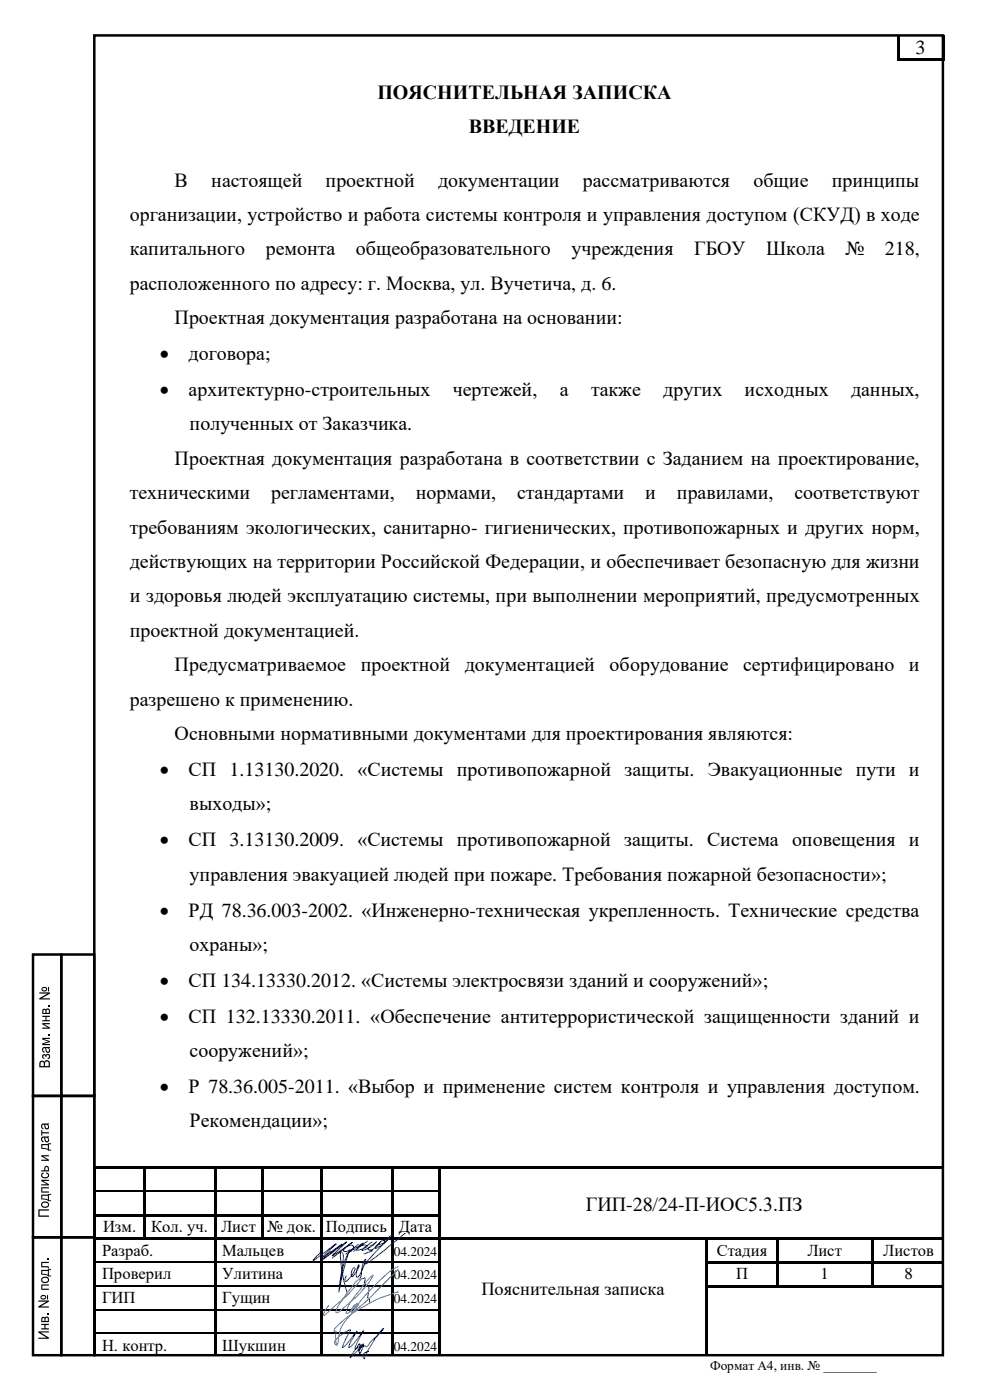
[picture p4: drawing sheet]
<svg xmlns="http://www.w3.org/2000/svg" width="210mm" height="297mm" viewBox="0 0 210 297" stroke-linecap="round" stroke-linejoin="round" font-family="sans-serif">
<defs><g id="words">
<g font-size="4.2">
<text x="194.2" y="11.4">3</text>
<text x="80.1" y="20.9">ПОЯСНИТЕЛЬНАЯ ЗАПИСКА</text>
<text x="99.5" y="28.2">ВВЕДЕНИЕ</text>
<text x="37" y="39.6">B</text>
<text x="44.8" y="39.6">настоящей</text>
<text x="69.1" y="39.6">проектной</text>
<text x="92.9" y="39.6">документации</text>
<text x="123.7" y="39.6">рассматриваются</text>
<text x="159.8" y="39.6">общие</text>
<text x="176.5" y="39.6">принципы</text>
<text x="27.5" y="46.9">организации, устройство и работа системы контроля и управления доступом (СКУД) в ходе</text>
<text x="27.5" y="54.2">капитального</text>
<text x="56.4" y="54.2">ремонта</text>
<text x="75.5" y="54.2">общеобразовательного</text>
<text x="121.2" y="54.2">учреждения</text>
<text x="147.3" y="54.2">ГБОУ</text>
<text x="162.5" y="54.2">Школа</text>
<text x="179.3" y="54.2">№</text>
<text x="187.7" y="54.2">218,</text>
<text x="27.5" y="61.5">расположенного по адресу: г. Москва, ул. Вучетича, д. 6.</text>
<text x="37" y="68.8">Проектная документация разработана на основании:</text>
<text x="33.9" y="76.4">•</text>
<text x="40" y="76.4">договора;</text>
<text x="33.9" y="84">•</text>
<text x="40" y="84">архитектурно-строительных</text>
<text x="96.1" y="84">чертежей,</text>
<text x="118.7" y="84">а</text>
<text x="125.4" y="84">также</text>
<text x="140.7" y="84">других</text>
<text x="158" y="84">исходных</text>
<text x="180.5" y="84">данных,</text>
<text x="40.2" y="91.3">полученных от Заказчика.</text>
<text x="37" y="98.6">Проектная документация разработана в соответствии с Заданием на проектирование,</text>
<text x="27.5" y="105.9">техническими</text>
<text x="57.5" y="105.9">регламентами,</text>
<text x="88.2" y="105.9">нормами,</text>
<text x="109.7" y="105.9">стандартами</text>
<text x="136.9" y="105.9">и</text>
<text x="143.6" y="105.9">правилами,</text>
<text x="168.5" y="105.9">соответствуют</text>
<text x="27.5" y="113.2">требованиям экологических, санитарно- гигиенических, противопожарных и других норм,</text>
<text x="27.5" y="120.5">действующих на территории Российской Федерации, и обеспечивает безопасную для жизни</text>
<text x="27.5" y="127.8">и здоровья людей эксплуатацию системы, при выполнении мероприятий, предусмотренных</text>
<text x="27.5" y="135.1">проектной документацией.</text>
<text x="37" y="142.4">Предусматриваемое</text>
<text x="76.5" y="142.4">проектной</text>
<text x="98.6" y="142.4">документацией</text>
<text x="129.3" y="142.4">оборудование</text>
<text x="157.7" y="142.4">сертифицировано</text>
<text x="192.8" y="142.4">и</text>
<text x="27.5" y="149.7">разрешено к применению.</text>
<text x="37" y="157">Основными нормативными документами для проектирования являются:</text>
<text x="33.9" y="164.7">•</text>
<text x="40" y="164.7">СП 1.13130.2020. «Системы противопожарной защиты. Эвакуационные пути и</text>
<text x="40.2" y="171.9">выходы»;</text>
<text x="33.9" y="179.6">•</text>
<text x="40" y="179.6">СП 3.13130.2009. «Системы противопожарной защиты. Система оповещения и</text>
<text x="40.2" y="186.8">управления эвакуацией людей при пожаре. Требования пожарной безопасности»;</text>
<text x="33.9" y="194.5">•</text>
<text x="40" y="194.5">РД 78.36.003-2002. «Инженерно-техническая укрепленность. Технические средства</text>
<text x="40.2" y="201.7">охраны»;</text>
<text x="33.9" y="209.4">•</text>
<text x="40" y="209.4">СП 134.13330.2012. «Системы электросвязи зданий и сооружений»;</text>
<text x="33.9" y="217">•</text>
<text x="40" y="217">СП 132.13330.2011. «Обеспечение антитеррористической защищенности зданий и</text>
<text x="40.2" y="224.3">сооружений»;</text>
<text x="33.9" y="231.9">•</text>
<text x="40" y="231.9">Р 78.36.005-2011. «Выбор и применение систем контроля и управления доступом.</text>
<text x="40.2" y="239.2">Рекомендации»;</text>
<text x="124.3" y="256.9">ГИП-28/24-П-ИОС5.3.ПЗ</text>
</g>
<text font-size="3.9" x="102.1" y="274.9">Пояснительная записка</text>
<g font-size="3.5">
<text x="21.9" y="261.4">Изм.</text>
<text x="32.1" y="261.4">Кол. уч.</text>
<text x="46.9" y="261.4">Лист</text>
<text x="56.6" y="261.4">№ док.</text>
<text x="69.1" y="261.4">Подпись</text>
<text x="84.6" y="261.4">Дата</text>
<text x="21.6" y="266.5">Разраб.</text>
<text x="47.1" y="266.5">Мальцев</text>
<text x="152" y="266.5">Стадия</text>
<text x="171.3" y="266.5">Лист</text>
<text x="187.4" y="266.5">Листов</text>
<text x="21.6" y="271.5">Проверил</text>
<text x="47.1" y="271.5">Улитина</text>
<text x="156.2" y="271.5">П</text>
<text x="174.1" y="271.5">1</text>
<text x="191.9" y="271.5">8</text>
<text x="21.6" y="276.5">ГИП</text>
<text x="47.1" y="276.5">Гущин</text>
<text x="21.6" y="286.6">Н. контр.</text>
<text x="47.1" y="286.6">Шукшин</text>
</g>
<g font-size="2.8">
<text x="83.5" y="266.4">04.2024</text>
<text x="83.5" y="271.5">04.2024</text>
<text x="83.5" y="276.5">04.2024</text>
<text x="83.5" y="286.6">04.2024</text>
<text x="150.6" y="290.7">Формат А4, инв. № ________</text>
</g>
</g></defs>
<g fill="#000">
<path d="M190.3 7.5h.5v4.9h-.5z" fill-rule="evenodd"/>
<path d="M190.3 12.4h.5v.5h-.5z" fill-rule="evenodd"/>
<path d="M190.3 12.4h.5v.5h-.5z" fill-rule="evenodd"/>
<path d="M190.8 12.4h9v.5h-9z" fill-rule="evenodd"/>
<path d="M199.8 7.5h.5v4.9h-.5z" fill-rule="evenodd"/>
<path d="M199.8 12.4h.5v.5h-.5z" fill-rule="evenodd"/>
<path d="M199.8 12.4h.5v.5h-.5z" fill-rule="evenodd"/>
<path d="M19.9 247.6h.5v.5h-.5z" fill-rule="evenodd"/>
<path d="M19.9 247.6h.5v.5h-.5z" fill-rule="evenodd"/>
<path d="M19.9 248.1h.5v4.5h-.5z" fill-rule="evenodd"/>
<path d="M19.9 252.6h.5v.5h-.5z" fill-rule="evenodd"/>
<path d="M19.9 253.1h.5v4.5h-.5z" fill-rule="evenodd"/>
<path d="M19.9 257.6h.5v.6h-.5z" fill-rule="evenodd"/>
<path d="M20.4 247.6h10v.5h-10z" fill-rule="evenodd"/>
<path d="M20.4 257.6h10v.5h-10z" fill-rule="evenodd"/>
<path d="M30.4 248.1h.5z" fill-rule="evenodd"/>
<path d="M30.4 247.6h.5v.5h-.5z" fill-rule="evenodd"/>
<path d="M30.4 248.1h.5v4.5h-.5z" fill-rule="evenodd"/>
<path d="M30.4 252.6h.5v.5h-.5z" fill-rule="evenodd"/>
<path d="M30.4 253.1h.5v4.5h-.5z" fill-rule="evenodd"/>
<path d="M30.4 257.6h.5v.6h-.5z" fill-rule="evenodd"/>
<path d="M30.9 247.6h14.5v.5h-14.5z" fill-rule="evenodd"/>
<path d="M30.9 257.6h14.5v.5h-14.5z" fill-rule="evenodd"/>
<path d="M45.4 248.1h.5z" fill-rule="evenodd"/>
<path d="M45.4 247.6h.5v.5h-.5z" fill-rule="evenodd"/>
<path d="M45.4 248.1h.5v4.5h-.5z" fill-rule="evenodd"/>
<path d="M45.4 252.6h.5v.5h-.5z" fill-rule="evenodd"/>
<path d="M45.4 253.1h.5v4.5h-.5z" fill-rule="evenodd"/>
<path d="M45.4 257.6h.5v.6h-.5z" fill-rule="evenodd"/>
<path d="M45.9 247.6h9.5v.5h-9.5z" fill-rule="evenodd"/>
<path d="M45.9 257.6h9.5v.5h-9.5z" fill-rule="evenodd"/>
<path d="M55.4 248.1h.5z" fill-rule="evenodd"/>
<path d="M55.4 247.6h.5v.5h-.5z" fill-rule="evenodd"/>
<path d="M55.4 248.1h.5v4.5h-.5z" fill-rule="evenodd"/>
<path d="M55.4 252.6h.5v.5h-.5z" fill-rule="evenodd"/>
<path d="M55.4 253.1h.5v4.5h-.5z" fill-rule="evenodd"/>
<path d="M55.4 257.6h.5v.6h-.5z" fill-rule="evenodd"/>
<path d="M55.9 247.6h12v.5h-12z" fill-rule="evenodd"/>
<path d="M55.9 257.6h12v.5h-12z" fill-rule="evenodd"/>
<path d="M67.9 248.1h.5z" fill-rule="evenodd"/>
<path d="M67.9 247.6h.5v.5h-.5z" fill-rule="evenodd"/>
<path d="M67.9 248.1h.5v4.5h-.5z" fill-rule="evenodd"/>
<path d="M67.9 252.6h.5v.5h-.5z" fill-rule="evenodd"/>
<path d="M67.9 253.1h.5v4.5h-.5z" fill-rule="evenodd"/>
<path d="M67.9 257.6h.5v.6h-.5z" fill-rule="evenodd"/>
<path d="M68.4 247.6h14.5v.5h-14.5z" fill-rule="evenodd"/>
<path d="M68.4 257.6h14.5v.5h-14.5z" fill-rule="evenodd"/>
<path d="M82.9 248.1h.5z" fill-rule="evenodd"/>
<path d="M82.9 247.6h.5v.5h-.5z" fill-rule="evenodd"/>
<path d="M82.9 248.1h.5v4.5h-.5z" fill-rule="evenodd"/>
<path d="M82.9 252.6h.5v.5h-.5z" fill-rule="evenodd"/>
<path d="M82.9 253.1h.5v4.5h-.5z" fill-rule="evenodd"/>
<path d="M82.9 257.6h.5v.6h-.5z" fill-rule="evenodd"/>
<path d="M83.4 247.6h9.5v.5h-9.5z" fill-rule="evenodd"/>
<path d="M83.4 257.6h9.5v.5h-9.5z" fill-rule="evenodd"/>
<path d="M92.9 248.1h.5z" fill-rule="evenodd"/>
<path d="M92.9 247.6h.5v.5h-.5z" fill-rule="evenodd"/>
<path d="M92.9 248.1h.5v4.5h-.5z" fill-rule="evenodd"/>
<path d="M92.9 252.6h.5v.5h-.5z" fill-rule="evenodd"/>
<path d="M92.9 253.1h.5v4.5h-.5z" fill-rule="evenodd"/>
<path d="M92.9 257.6h.5v.6h-.5z" fill-rule="evenodd"/>
<path d="M93.4 247.6h106.8v.5h-106.8z" fill-rule="evenodd"/>
<path d="M19.9 258.2h.5v4.4h-.5z" fill-rule="evenodd"/>
<path d="M19.9 262.6h.5v.6h-.5z" fill-rule="evenodd"/>
<path d="M19.9 263.2h.5v4.5h-.5z" fill-rule="evenodd"/>
<path d="M19.9 267.7h.5v.5h-.5z" fill-rule="evenodd"/>
<path d="M19.9 268.2h.5v4.5h-.5z" fill-rule="evenodd"/>
<path d="M19.9 272.7h.5v.6h-.5z" fill-rule="evenodd"/>
<path d="M19.9 273.3h.5v4.4h-.5z" fill-rule="evenodd"/>
<path d="M19.9 277.7h.5v.6h-.5z" fill-rule="evenodd"/>
<path d="M20.4 262.6h10v.5h-10z" fill-rule="evenodd"/>
<path d="M30.4 258.2h.5v4.4h-.5z" fill-rule="evenodd"/>
<path d="M30.4 262.6h.5v.5h-.5z" fill-rule="evenodd"/>
<path d="M30.9 262.6h14.5v.5h-14.5z" fill-rule="evenodd"/>
<path d="M45.4 258.2h.5v4.4h-.5z" fill-rule="evenodd"/>
<path d="M45.4 262.6h.5v.6h-.5z" fill-rule="evenodd"/>
<path d="M45.4 263.2h.5v4.5h-.5z" fill-rule="evenodd"/>
<path d="M45.4 267.7h.5v.5h-.5z" fill-rule="evenodd"/>
<path d="M45.4 268.2h.5v4.5h-.5z" fill-rule="evenodd"/>
<path d="M45.4 272.7h.5v.6h-.5z" fill-rule="evenodd"/>
<path d="M45.4 273.3h.5v4.4h-.5z" fill-rule="evenodd"/>
<path d="M45.4 277.7h.5v.6h-.5z" fill-rule="evenodd"/>
<path d="M45.9 262.6h9.5v.5h-9.5z" fill-rule="evenodd"/>
<path d="M55.4 258.2h.5v4.4h-.5z" fill-rule="evenodd"/>
<path d="M55.4 262.6h.5v.5h-.5z" fill-rule="evenodd"/>
<path d="M55.9 262.6h12v.5h-12z" fill-rule="evenodd"/>
<path d="M67.9 258.2h.5v4.4h-.5z" fill-rule="evenodd"/>
<path d="M67.9 262.6h.5v.6h-.5z" fill-rule="evenodd"/>
<path d="M67.9 263.2h.5v4.5h-.5z" fill-rule="evenodd"/>
<path d="M67.9 267.7h.5v.5h-.5z" fill-rule="evenodd"/>
<path d="M67.9 268.2h.5v4.5h-.5z" fill-rule="evenodd"/>
<path d="M67.9 272.7h.5v.6h-.5z" fill-rule="evenodd"/>
<path d="M67.9 273.3h.5v4.4h-.5z" fill-rule="evenodd"/>
<path d="M67.9 277.7h.5v.6h-.5z" fill-rule="evenodd"/>
<path d="M68.4 262.6h14.5v.5h-14.5z" fill-rule="evenodd"/>
<path d="M82.9 258.2h.5v4.4h-.5z" fill-rule="evenodd"/>
<path d="M82.9 262.6h.5v.6h-.5z" fill-rule="evenodd"/>
<path d="M82.9 263.2h.5v4.5h-.5z" fill-rule="evenodd"/>
<path d="M82.9 267.7h.5v.5h-.5z" fill-rule="evenodd"/>
<path d="M82.9 268.2h.5v4.5h-.5z" fill-rule="evenodd"/>
<path d="M82.9 272.7h.5v.6h-.5z" fill-rule="evenodd"/>
<path d="M82.9 273.3h.5v4.4h-.5z" fill-rule="evenodd"/>
<path d="M82.9 277.7h.5v.6h-.5z" fill-rule="evenodd"/>
<path d="M83.4 262.6h9.5v.5h-9.5z" fill-rule="evenodd"/>
<path d="M92.9 258.2h.5v4.4h-.5z" fill-rule="evenodd"/>
<path d="M92.9 262.6h.5v.6h-.5z" fill-rule="evenodd"/>
<path d="M92.9 263.2h.5v4.5h-.5z" fill-rule="evenodd"/>
<path d="M92.9 267.7h.5v.5h-.5z" fill-rule="evenodd"/>
<path d="M92.9 268.2h.5v4.5h-.5z" fill-rule="evenodd"/>
<path d="M92.9 272.7h.5v.6h-.5z" fill-rule="evenodd"/>
<path d="M92.9 273.3h.5v4.4h-.5z" fill-rule="evenodd"/>
<path d="M92.9 277.7h.5v.6h-.5z" fill-rule="evenodd"/>
<path d="M93.4 262.6h56.3v.5h-56.3z" fill-rule="evenodd"/>
<path d="M149.7 263.1l.5 .1z" fill-rule="evenodd"/>
<path d="M149.7 262.6h.5v.5h-.5z" fill-rule="evenodd"/>
<path d="M149.7 263.2h.5v4.5h-.5z" fill-rule="evenodd"/>
<path d="M149.7 267.7h.5v.5h-.5z" fill-rule="evenodd"/>
<path d="M149.7 268.2h.5v4.5h-.5z" fill-rule="evenodd"/>
<path d="M149.7 272.7h.5v.6h-.5z" fill-rule="evenodd"/>
<path d="M149.7 273.3h.5v4.4h-.5z" fill-rule="evenodd"/>
<path d="M149.7 277.7h.5v.6h-.5z" fill-rule="evenodd"/>
<path d="M150.2 262.6h14.6v.5h-14.6z" fill-rule="evenodd"/>
<path d="M150.2 267.7h14.6v.5h-14.6z" fill-rule="evenodd"/>
<path d="M150.2 272.7h14.6v.5h-14.6z" fill-rule="evenodd"/>
<path d="M164.8 263.1l.5 .1z" fill-rule="evenodd"/>
<path d="M164.8 262.6h.5v.5h-.5z" fill-rule="evenodd"/>
<path d="M164.8 263.2h.5v4.5h-.5z" fill-rule="evenodd"/>
<path d="M164.8 267.7h.5v.5h-.5z" fill-rule="evenodd"/>
<path d="M164.8 268.2h.5v4.5h-.5z" fill-rule="evenodd"/>
<path d="M164.8 272.7h.5v.5h-.5z" fill-rule="evenodd"/>
<path d="M165.3 262.6h19.4v.5h-19.4z" fill-rule="evenodd"/>
<path d="M165.3 267.7h19.4v.5h-19.4z" fill-rule="evenodd"/>
<path d="M165.3 272.7h19.4v.5h-19.4z" fill-rule="evenodd"/>
<path d="M184.7 263.1l.5 .1z" fill-rule="evenodd"/>
<path d="M184.7 262.6h.5v.5h-.5z" fill-rule="evenodd"/>
<path d="M184.7 263.2h.5v4.5h-.5z" fill-rule="evenodd"/>
<path d="M184.7 267.7h.5v.5h-.5z" fill-rule="evenodd"/>
<path d="M184.7 268.2h.5v4.5h-.5z" fill-rule="evenodd"/>
<path d="M184.7 272.7h.5v.5h-.5z" fill-rule="evenodd"/>
<path d="M185.2 262.6h15v.5h-15z" fill-rule="evenodd"/>
<path d="M185.2 267.7h15v.5h-15z" fill-rule="evenodd"/>
<path d="M185.2 272.7h15v.5h-15z" fill-rule="evenodd"/>
<path d="M19.9 278.3h.5v4.4h-.5z" fill-rule="evenodd"/>
<path d="M19.9 282.7h.5v.6h-.5z" fill-rule="evenodd"/>
<path d="M19.9 283.3h.5v4.3h-.5z" fill-rule="evenodd"/>
<path d="M45.4 278.3h.5v4.4h-.5z" fill-rule="evenodd"/>
<path d="M45.4 282.7h.5v.6h-.5z" fill-rule="evenodd"/>
<path d="M45.4 283.3h.5v4.3h-.5z" fill-rule="evenodd"/>
<path d="M67.9 278.3h.5v4.4h-.5z" fill-rule="evenodd"/>
<path d="M67.9 282.7h.5v.6h-.5z" fill-rule="evenodd"/>
<path d="M67.9 283.3h.5v4.3h-.5z" fill-rule="evenodd"/>
<path d="M82.9 278.3h.5v4.4h-.5z" fill-rule="evenodd"/>
<path d="M82.9 282.7h.5v.6h-.5z" fill-rule="evenodd"/>
<path d="M82.9 283.3h.5v4.3h-.5z" fill-rule="evenodd"/>
<path d="M92.9 278.3h.5v4.4h-.5z" fill-rule="evenodd"/>
<path d="M92.9 282.7h.5v.6h-.5z" fill-rule="evenodd"/>
<path d="M92.9 283.3h.5v4.3h-.5z" fill-rule="evenodd"/>
<path d="M149.7 278.3h.5v4.4h-.5z" fill-rule="evenodd"/>
<path d="M149.7 282.7h.5v.6h-.5z" fill-rule="evenodd"/>
<path d="M149.7 283.3h.5v4.3h-.5z" fill-rule="evenodd"/>
</g>
<g fill="none" stroke="#000" stroke-width=".25">
<path d="M20.4 252.7h10M30.9 252.7h14.5M45.9 252.7h9.5M55.9 252.7h12M68.4 252.7h14.5M83.4 252.7h9.5M20.4 267.8h25M20.4 272.8h25M20.4 277.9h25M45.9 267.8h22M45.9 272.8h22M45.9 277.9h22"/>
<path d="M68.4 267.8h14.5M68.4 272.8h14.5M68.4 277.9h14.5M83.4 267.8h9.5M83.4 272.8h9.5M83.4 277.9h9.5M20.4 282.9h25M45.9 282.9h22M68.4 282.9h14.5M83.4 282.9h9.5"/>
</g>
<g fill="#000">
<path d="M9 215.5h1.6v.3h-.7v.7h.7v.2h-1.6v-.2h.6v-.7h-.6zM9 217.1h1.6v.2h-1.2l1.2 .7v.3h-1.6v-.3h1.2l-1.2-.7zM10.3 213.3h.3v.3h-.3zM10.3 219.5h.3v.3h-.3zM9 220.2h1.6v.3h-1.3l1.3 .4v.2l-1.4 .4h1.4v.3h-1.6v-.4l1.3-.4-1.3-.4zM9.1 223.8l.3-.1 .3 .1a.54 .54 0 0 1 .9 .2 .54 .54 0 0 1-.5 .7v-.2a.31 .31 0 0 0 .4-.3 .31 .31 0 0 0-.4-.3 .31 .31 0 0 0-.2 .4h-.3v-.2a.26 .26 0 0 0-.3-.2 .26 .26 0 0 0-.2 .4 .26 .26 0 0 0 .3 .1v.3l-.4-.3-.1-.4zM8.1 256.6h2.3v.3h-2v1h2v.3h-2.3zM8.8 239.8h.2v.4h1.4v.3h-1.4v.5h-.2zM8.8 245.1h1.6v.3h-1.3l1.3 .6v.3h-1.6v-.2h1.2l-1.2-.7zM8.8 250.3h1.6v.3h-1.3l1.3 .7v.2h-1.6v-.2h1.2l-1.2-.7zM8.8 251.9h1.6v.2h-1.4v.7h1.4v.2h-1.6zM8.8 249l.4-.2 .1 .2a.41 .41 0 0 0-.3 .6 .41 .41 0 0 0 .6 .2 .41 .41 0 0 0 .6-.3 .41 .41 0 0 0-.4-.5v-.2a.65 .65 0 0 1 .6 .7 .65 .65 0 0 1-.8 .5l-.7-.2-.2-.4z"/>
<path d="M8.8 267.7h1.6v.3h-1.4v.6l1.2 .1 .2 .1v.4h-.3v-.3h-1.3zM8.8 272.5h1.6v.3h-1.4v.6h1.4v.3h-1.6zM10.1 267h.3v.3h-.3zM10.1 278.7h.3v.3h-.3zM8.1 282.5h2.3v.2h-1.8l1.8 1.1v.3h-2.3v-.3h1.8l-1.8-1zM8.8 280.9h1.6v.3h-.7v.6h.7v.3h-1.6v-.3h.6v-.6h-.6z"/>
<path d="M8.3 210.6h2.3v.2l-1.7 1h1.7v.3h-2.3v-.3l1.8-1h-1.8zM9 209.5a.59 .59 0 0 1 .8 0 .59 .59 0 0 1 0 .8 .59 .59 0 0 1-.8-.1 .48 .48 0 0 1 0-.7zM9 209.7a.34 .34 0 0 0 .4 .5 .34 .34 0 0 0 .3-.5zM10.2 209.4h.2v1h-.2z"/>
<path d="M9.1 214.2a.45 .45 0 0 1 .6 0 .45 .45 0 0 1 .6-.2 .45 .45 0 0 1 .3 .5v.7h-1.6zM9.2 214.4v.5h.4v-.3a.25 .25 0 0 0 0-.3 .25 .25 0 0 0-.4 .1zM9.9 214.3v.6h.5l-.1-.6z"/>
<path d="M8.9 238.5l1.5-.2v.3h-.2a.53 .53 0 0 1 .1 .9 .53 .53 0 0 1-.9-.4l-.1-.5a.37 .37 0 0 0-.4 .4 .37 .37 0 0 0 .3 .4v.2a.69 .69 0 0 1-.3-1.1zM9.6 238.6a.62 .62 0 0 0 .3 .8 .42 .42 0 0 0 .2-.6 .42 .42 0 0 0-.5-.2z"/>
<path d="M9.1 222.2l1.5-.1v.2l-.2 .1a.53 .53 0 0 1 .1 .9 .53 .53 0 0 1-.9-.5v-.4l-.4 .1v.3l.3 .3-.1 .3a.69 .69 0 0 1-.3-1.2zM9.8 222.4a.58 .58 0 0 0 .4 .7l.2-.1a.48 .48 0 0 0-.1-.5 .48 .48 0 0 0-.5-.1z"/>
<path d="M8.5 225.2a.56 .56 0 0 1 .9 .1 .63 .63 0 0 1 .8-.3 .63 .63 0 0 1 .4 .7v.8h-2.3zM8.7 225.4l-.1 .8h.7v-.4a.36 .36 0 0 0-.2-.5 .36 .36 0 0 0-.4 .1zM9.7 225.3l-.1 .3v.6h.7v-.5a.4 .4 0 0 0-.1-.4 .4 .4 0 0 0-.5 0z"/>
<path d="M8.8 242.7h1.4v-.1h.6v.2h-.4v1.1h.4v.2h-.6a1.65 1.65 0 0 0-1.4-.3zM9 243v.6l1.2 .2v-.8z"/>
<path d="M9.6 247.4h.2a.5 .5 0 0 1 .6 .5v.7h-1.6v-.3h.6v-.6zM9.7 247.7l-.1 .6h.6v-.3a.3 .3 0 0 0-.1-.3 .3 .3 0 0 0-.4 0z"/>
<path d="M8.8 253.5l2-.2v.2h-.4v1.2h.4v.2h-.6a1.65 1.65 0 0 0-1.4-.4zM9 253.7v.6l1.2 .2v-.8z"/>
<path d="M8.8 255.2a.81 .81 0 0 1 1.2-.2 .81 .81 0 0 1 .2 1.1 .82 .82 0 0 1-1.1 .1 .82 .82 0 0 1-.3-1zM9.1 255.3a.48 .48 0 0 0 0 .6 .48 .48 0 0 0 .6 .1 .47 .47 0 0 0 .5-.6 .47 .47 0 0 0-.8-.2z"/>
<path d="M8.9 241.2l1.5-.1v.2l-.2 .1a.53 .53 0 0 1 .1 .9 .53 .53 0 0 1-.9-.5l-.1-.4a.37 .37 0 0 0-.4 .3 .37 .37 0 0 0 .3 .4v.3a.69 .69 0 0 1-.3-1.2zM9.6 241.4a.62 .62 0 0 0 .3 .7 .42 .42 0 0 0 .2-.5 .42 .42 0 0 0-.5-.2z"/>
<path d="M8.1 275.9h2.3v.3l-1.8 1h1.8v.2h-2.3v-.2l1.8-1h-1.8zM8.8 274.9a.59 .59 0 0 1 .8-.1 .59 .59 0 0 1 0 .9 .59 .59 0 0 1-.9-.1 .48 .48 0 0 1 .1-.7zM8.9 275.1a.33 .33 0 0 0 .3 .4 .33 .33 0 0 0 .3-.4zM10 274.8h.2v.9h-.2z"/>
<path d="M8.8 269.4h1.3v-.1h.7v.2h-.4v1.1h.4v.2h-.7a1.36 1.36 0 0 0-1.3-.3zM9 269.7v.6l1.1 .2v-.8z"/>
<path d="M8.8 271.2a.83 .83 0 0 1 1.1-.3 .83 .83 0 0 1 .4 1.1 .83 .83 0 0 1-1.1 .2 .83 .83 0 0 1-.4-1zM9.1 271.3h-.1a.55 .55 0 0 0 .6 .7 .55 .55 0 0 0 .5-.7l-.4-.2z"/>
<path d="M8.8 279.6a.45 .45 0 0 1 .7 0 .45 .45 0 0 1 .6-.2 .45 .45 0 0 1 .3 .5v.6h-1.6zM9.1 279.7l-.1 .6h.4v-.3a.26 .26 0 0 0 0-.3 .26 .26 0 0 0-.3 0zM9.7 279.7v.6h.4v-.6z"/>
</g>
<path d="M67.9 265.8l-1.5 1.6 1.1-.7 3.7-2.7 .1-.1-3 2.9 .7-.3 3.5-2.5-4.2 3.4M70.1 265.4l-1.5 1.7 4.8-3.5 .1-.1-3 3 .9-.5 3.3-2.4-4.2 3.4M71.9 274.2l.3-2.5 .5-2.8 .6-1.8 .9-1.9-1.1 3.6-1.1 4.8 .8-6.8v-.7l-.4-.5a.27 .27 0 0 0-.2 .2 .27 .27 0 0 0 0 .3l.4 3.8 1 4.5M73.5 270.7l-.3 .8 .1 .4 .6-.4 1.1-1.4 .3-.8-.2-.3-.3 .2-.1 .4-.1 1.2 .2 .1 .3-.4 .9-1.4 .1-.7-.3 .8-.2 1.1 .1 .6h.3l.9-1.6 .7-2.1-.3 .3-.3 .6-.3 2.3-.2 .2 .2 .2-.3 .2 .2 .4 .8-.2v1.1l.8 .9-.2 2.1 .3 .3 .1 .9M74.6 265.1l-.8 .3a.57 .57 0 0 1-.9 0 1.49 1.49 0 0 1 2-1l.2 .3-1 .9 .4-.1 2.6-1.7-2 1.7M76 264l-2.6 2.1M78 263.4l-2.4 1.7a.32 .32 0 0 0 .3 .2 .32 .32 0 0 0 .3-.1l1.3-.5a.29 .29 0 0 0 .3-.1 .29 .29 0 0 0 0-.3l-.8-.1-.8 .3M78.5 265.2l.5 .2-1.8 .7M78.5 265.3l.5 .1M78.9 263.6l-1.5 1-.6 .7a5.6 5.6 0 0 0 3.1-1.8l-1.5 1a.41 .41 0 0 0-.2 .7h.7l1.8-1.6M82.7 262.5a5.5 5.5 0 0 1-3.1 2.4l.9-1.1a.96 .96 0 0 1 1.1-.5 1.05 1.05 0 0 1-1.3 .7M86 261.6l-5.4 4.5a10.5 10.5 0 0 1-3.3 2.1l5.7-6.2" fill="none" stroke="#00c" stroke-width=".21"/>
<path d="M20 7.5h180v280h-180zM7 202.5h6v30h-6zM13 202.5h7v30h-7zM7 232.5h6v30h-6zM13 232.5h7v30h-7zM7 262.5h6v25h-6zM13 262.5h7v25h-7z" fill="none" stroke="#000" stroke-width=".53"/>
<path d="M71.4 285.5a.82 .82 0 0 1-.4-.8 .82 .82 0 0 1 .5-.7l1.2-1 1.6-.9-1.4 2.9-.3 .8 .2 .1 .8-.7 2.1-2.8-1.4 2.5-.3 .8v.2l.6-.3 .6-.7 1.8-2.5-1.5 3.1a.38 .38 0 0 0-.2 .4 .38 .38 0 0 0 .2 .3l.9-.7a.21 .21 0 0 0 0-.3 .21 .21 0 0 0-.3 0l-.3 .6-1.2 1.6-.3 .7 1.5-1.5 .9-1.2-.6 1.2v.1l1-1.5-.1 .7-.6 1.3a1.05 1.05 0 0 1 .6-1.6h.5a.37 .37 0 0 0 .4 .1 .37 .37 0 0 0 .3-.3l.6-.9 2.1-1.9a.68 .68 0 0 0 .4-.8l-.6 .6-1.3 2a13 13 0 0 0-2.1 3.8v.1a.72 .72 0 0 1-.3-.8 .72 .72 0 0 1 .6-.5l.6-.3" fill="none" stroke="#00f" stroke-width=".21"/>
<path d="M84.6 269.2l-6.8 6.8-2.8 2.3a.28 .28 0 0 1-.5 .1 .28 .28 0 0 1 .1-.5l.4-.8 .7-.4a.26 .26 0 0 1 .4 0 .26 .26 0 0 1-.2 .4l-1.1 1.2-.2 .1v-.2a1.93 1.93 0 0 1 1.1-1.5l-1.4 1.5a.67 .67 0 0 1-.9 .4l.1-.3a12.5 12.5 0 0 1 3-4.8l1.4-1.8 1.2-1.2-.9 1.7-1.9 2.3-3.8 3.4a1.35 1.35 0 0 1-1.2 .6l.3-1.1 1.4-2.1 2.4-3.2 1.1-.8-.5 1-2.3 2.5-5 4.3 .1-.8 1-1.3M84.6 268.7l-2 1.2-2.6 2.4a29.5 29.5 0 0 0-5.3 6.3l-.4 .5a8.7 8.7 0 0 0-2.7 6.1l-.1 .1a4.2 4.2 0 0 1-.2-2.8h-.1a.26 .26 0 0 1-.4-.1 .26 .26 0 0 1 .2-.3l.6-.8a32.6 32.6 0 0 1 13-7.3M84.6 274.2h-.1" fill="none" stroke="#007fff" stroke-width=".21"/>
<use href="#words"/>
</svg>
